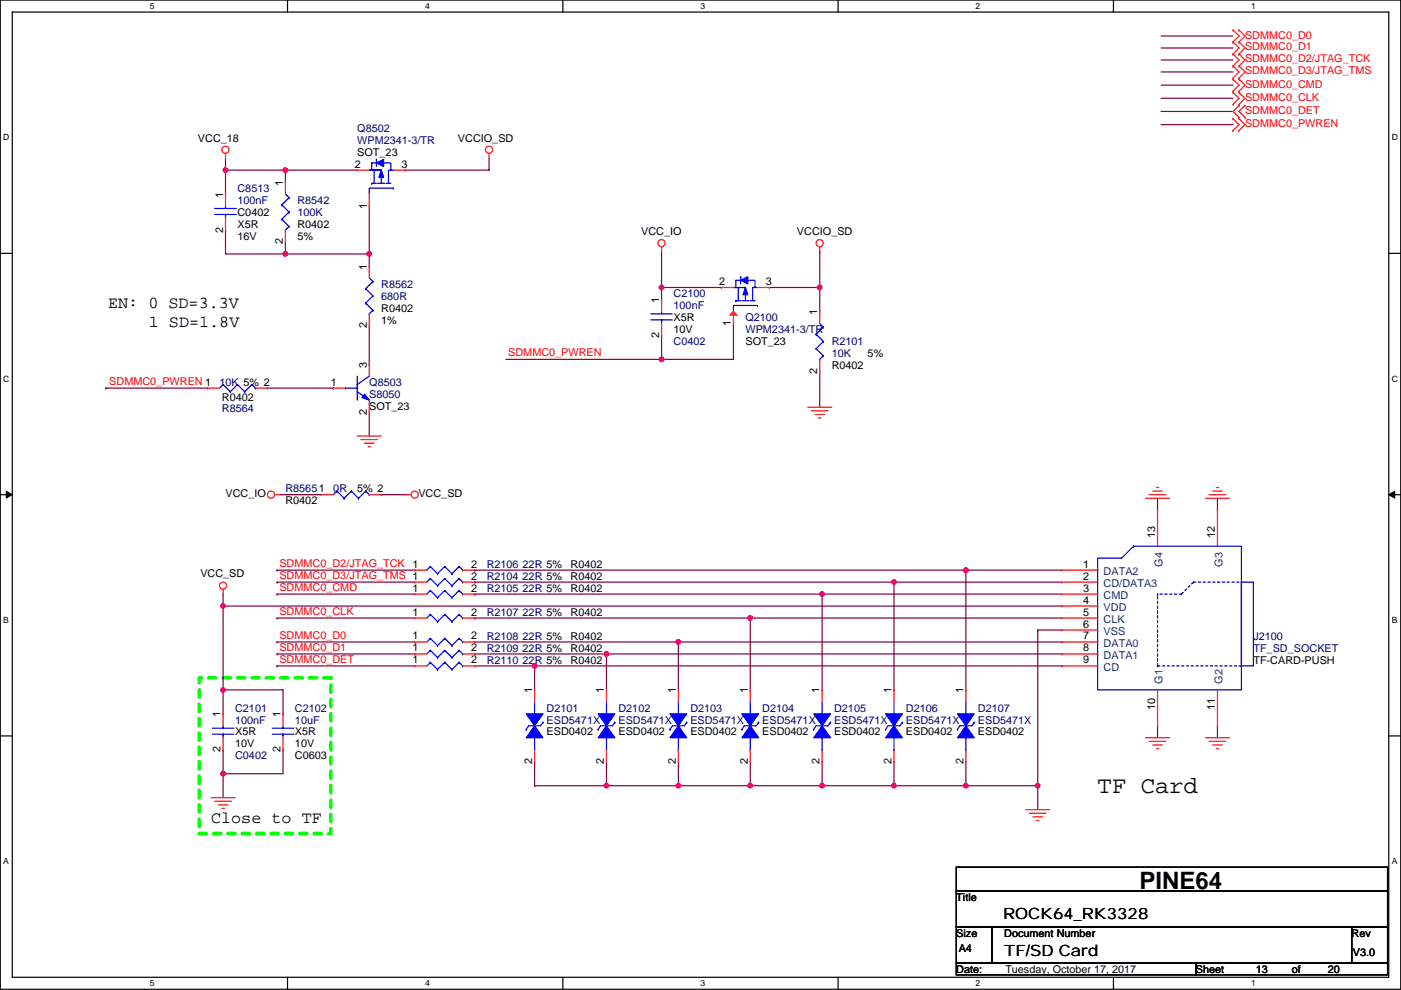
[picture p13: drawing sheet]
<svg xmlns="http://www.w3.org/2000/svg" width="297mm" height="210mm" viewBox="0 0 297 210" stroke-linecap="round" stroke-linejoin="round" font-family="sans-serif">
<defs><g id="words">
<g font-size="5.1">
<text x="232.7" y="168.1">TF Card</text>
<text x="241.6" y="188.6">PINE64</text>
</g>
<g font-size="3.6">
<text x="22.9" y="65.3">EN: 0 SD=3.3V</text>
<text x="31.6" y="69.4">1 SD=1.8V</text>
<text x="44.8" y="174.6">Close to TF</text>
</g>
<g font-size="3.3">
<text x="212.7" y="194.9">ROCK64_RK3328</text>
<text x="212.9" y="202.8">TF/SD Card</text>
</g>
<g font-size="2.3" fill="#f00">
<text x="264" y="10.7">SDMMC0_D1</text>
<text x="264" y="8.2">SDMMC0_D0</text>
<text x="264" y="13.3">SDMMC0_D2/JTAG_TCK</text>
<text x="264" y="15.8">SDMMC0_D3/JTAG_TMS</text>
<text x="264" y="21.4">SDMMC0_CLK</text>
<text x="264" y="18.6">SDMMC0_CMD</text>
<text x="264" y="24.2">SDMMC0_DET</text>
<text x="264" y="27">SDMMC0_PWREN</text>
<text x="107.8" y="75.6">SDMMC0_PWREN</text>
<text x="23.2" y="81.7">SDMMC0_PWREN 1</text>
<text x="59.2" y="120.3">SDMMC0_D2/JTAG_TCK 1</text>
<text x="59.2" y="122.9">SDMMC0_D3/JTAG_TMS 1</text>
<text x="59.2" y="125.4">SDMMC0_CMD</text>
<text x="59.2" y="130.5">SDMMC0_CLK</text>
<text x="59.2" y="135.6">SDMMC0_D0</text>
<text x="59.2" y="140.6">SDMMC0_DET</text>
<text x="59.2" y="138.1">SDMMC0_D1</text>
</g>
<g font-size="2.3" fill="#000080">
<text x="75.8" y="28">Q8502</text>
<text x="75.8" y="30.5">WPM2341-3/TR</text>
<text x="50.4" y="40.7">C8513</text>
<text x="50.4" y="43.2">100nF</text>
<text x="63.1" y="43.2">R8542</text>
<text x="63.1" y="45.8">100K</text>
<text x="80.8" y="61">R8562</text>
<text x="80.8" y="63.5">680R</text>
<text x="142.8" y="63">C2100</text>
<text x="142.8" y="65.6">100nF</text>
<text x="158" y="68.1">Q2100</text>
<text x="158" y="70.7">WPM2341-3/TR</text>
<text x="142.8" y="73.2">C0402</text>
<text x="176.3" y="73.2">R2101</text>
<text x="176.3" y="75.7">10K</text>
<text x="46.5" y="81.8">10K 5% 2</text>
<text x="78.3" y="81.8">Q8503</text>
<text x="47.1" y="87.4">R8564</text>
<text x="78.3" y="84.4">S8050</text>
<text x="60.5" y="104.4">R85651</text>
<text x="70.7" y="104.4">0R</text>
<text x="103.2" y="120.4">R2106 22R 5%</text>
<text x="103.2" y="125.5">R2105 22R 5%</text>
<text x="103.2" y="123">R2104 22R 5%</text>
<text x="103.2" y="130.6">R2107 22R 5%</text>
<text x="103.2" y="135.7">R2108 22R 5%</text>
<text x="265.7" y="135.7">J2100</text>
<text x="103.2" y="138.2">R2109 22R 5%</text>
<text x="103.2" y="140.8">R2110 22R 5%</text>
<text x="265.7" y="138.2">TF_SD_SOCKET</text>
<text x="49.8" y="150.9">C2101</text>
<text x="49.8" y="153.5">100nF</text>
<text x="62.5" y="150.9">C2102</text>
<text x="62.5" y="153.5">10uF</text>
<text x="115.9" y="150.9">D2101</text>
<text x="115.9" y="153.5">ESD5471X</text>
<text x="131.1" y="150.9">D2102</text>
<text x="131.1" y="153.5">ESD5471X</text>
<text x="146.4" y="150.9">D2103</text>
<text x="146.4" y="153.5">ESD5471X</text>
<text x="161.6" y="150.9">D2104</text>
<text x="161.6" y="153.5">ESD5471X</text>
<text x="176.8" y="150.9">D2105</text>
<text x="176.8" y="153.5">ESD5471X</text>
<text x="192.1" y="150.9">D2106</text>
<text x="192.1" y="153.5">ESD5471X</text>
<text x="207.3" y="150.9">D2107</text>
<text x="207.3" y="153.5">ESD5471X</text>
<text x="49.8" y="161.1">C0402</text>
</g>
<g font-size="2.3">
<text x="42" y="30">VCC_18</text>
<text x="75.2" y="35.6">2</text>
<text x="75.8" y="33.1">SOT_23</text>
<text x="85.2" y="35.6">3</text>
<text x="97.1" y="30">VCCIO_SD</text>
<text x="47.3" y="41.9" transform="rotate(-90 47.3 41.9)">1</text>
<text x="60" y="39.4" transform="rotate(-90 60 39.4)">1</text>
<text x="50.4" y="45.8">C0402</text>
<text x="77.8" y="44.2" transform="rotate(-90 77.8 44.2)">1</text>
<text x="47.3" y="49.3" transform="rotate(-90 47.3 49.3)">2</text>
<text x="50.4" y="48.3">X5R</text>
<text x="50.4" y="50.8">16V</text>
<text x="60" y="51.9" transform="rotate(-90 60 51.9)">2</text>
<text x="63.1" y="48.3">R0402</text>
<text x="63.1" y="50.8">5%</text>
<text x="136" y="49.8">VCC_IO</text>
<text x="169" y="49.8">VCCIO_SD</text>
<text x="77.8" y="57.2" transform="rotate(-90 77.8 57.2)">1</text>
<text x="139.7" y="64.3" transform="rotate(-90 139.7 64.3)">1</text>
<text x="152.5" y="60.5">2</text>
<text x="162.4" y="60.5">3</text>
<text x="77.8" y="69.6" transform="rotate(-90 77.8 69.6)">2</text>
<text x="80.8" y="66.1">R0402</text>
<text x="80.8" y="68.6">1%</text>
<text x="139.7" y="71.7" transform="rotate(-90 139.7 71.7)">2</text>
<text x="142.8" y="68.1">X5R</text>
<text x="142.8" y="70.7">10V</text>
<text x="155" y="69.1" transform="rotate(-90 155 69.1)">1</text>
<text x="173.3" y="66.8" transform="rotate(-90 173.3 66.8)">1</text>
<text x="77.8" y="78" transform="rotate(-90 77.8 78)">3</text>
<text x="158" y="73.2">SOT_23</text>
<text x="184" y="75.7">5%</text>
<text x="70.2" y="81.8">1</text>
<text x="173.3" y="79.3" transform="rotate(-90 173.3 79.3)">2</text>
<text x="176.3" y="78.3">R0402</text>
<text x="47.1" y="85.1">R0402</text>
<text x="77.8" y="87.9" transform="rotate(-90 77.8 87.9)">2</text>
<text x="78.3" y="86.9">SOT_23</text>
<text x="47.8" y="105.5">VCC_IO</text>
<text x="60.5" y="107">R0402</text>
<text x="75.8" y="104.4">5% 2</text>
<text x="88.7" y="105.5">VCC_SD</text>
<text x="244.9" y="114.1" transform="rotate(-90 244.9 114.1)">13</text>
<text x="257.6" y="114.1" transform="rotate(-90 257.6 114.1)">12</text>
<text x="42.5" y="122.5">VCC_SD</text>
<text x="87.4" y="125.5">1</text>
<text x="99.9" y="120.4">2</text>
<text x="99.9" y="125.5">2</text>
<text x="99.9" y="122.9">2</text>
<text x="121" y="120.4">R0402</text>
<text x="121" y="125.5">R0402</text>
<text x="121" y="123">R0402</text>
<text x="229.7" y="122.9">2</text>
<text x="229.7" y="125.5">3</text>
<text x="229.7" y="120.4">1</text>
<text x="87.4" y="130.6">1</text>
<text x="99.9" y="130.6">2</text>
<text x="121" y="130.6">R0402</text>
<text x="229.7" y="128">4</text>
<text x="229.7" y="130.6">5</text>
<text x="87.4" y="135.6">1</text>
<text x="99.9" y="135.6">2</text>
<text x="121" y="135.7">R0402</text>
<text x="229.7" y="133.1">6</text>
<text x="229.7" y="135.6">7</text>
<text x="87.4" y="138.2">1</text>
<text x="87.4" y="140.7">1</text>
<text x="99.9" y="138.2">2</text>
<text x="99.9" y="140.7">2</text>
<text x="121" y="138.2">R0402</text>
<text x="121" y="140.8">R0402</text>
<text x="229.7" y="138.2">8</text>
<text x="229.7" y="140.7">9</text>
<text x="265.7" y="140.8">TF-CARD-PUSH</text>
<text x="112.8" y="147.1" transform="rotate(-90 112.8 147.1)">1</text>
<text x="128.1" y="147.1" transform="rotate(-90 128.1 147.1)">1</text>
<text x="143.3" y="147.1" transform="rotate(-90 143.3 147.1)">1</text>
<text x="158.5" y="147.1" transform="rotate(-90 158.5 147.1)">1</text>
<text x="173.8" y="147.1" transform="rotate(-90 173.8 147.1)">1</text>
<text x="189" y="147.1" transform="rotate(-90 189 147.1)">1</text>
<text x="204.3" y="147.1" transform="rotate(-90 204.3 147.1)">1</text>
<text x="46.8" y="152.2" transform="rotate(-90 46.8 152.2)">1</text>
<text x="49.8" y="156">X5R</text>
<text x="59.5" y="152.2" transform="rotate(-90 59.5 152.2)">1</text>
<text x="62.5" y="156">X5R</text>
<text x="115.9" y="156">ESD0402</text>
<text x="131.1" y="156">ESD0402</text>
<text x="146.4" y="156">ESD0402</text>
<text x="161.6" y="156">ESD0402</text>
<text x="176.8" y="156">ESD0402</text>
<text x="192.1" y="156">ESD0402</text>
<text x="207.3" y="156">ESD0402</text>
<text x="244.9" y="150.7" transform="rotate(-90 244.9 150.7)">10</text>
<text x="257.6" y="150.7" transform="rotate(-90 257.6 150.7)">11</text>
<text x="46.8" y="159.6" transform="rotate(-90 46.8 159.6)">2</text>
<text x="49.8" y="158.5">10V</text>
<text x="59.5" y="159.6" transform="rotate(-90 59.5 159.6)">2</text>
<text x="62.5" y="161.1">C0603</text>
<text x="62.5" y="158.5">10V</text>
<text x="112.8" y="162.1" transform="rotate(-90 112.8 162.1)">2</text>
<text x="128.1" y="162.1" transform="rotate(-90 128.1 162.1)">2</text>
<text x="143.3" y="162.1" transform="rotate(-90 143.3 162.1)">2</text>
<text x="158.5" y="162.1" transform="rotate(-90 158.5 162.1)">2</text>
<text x="173.8" y="162.1" transform="rotate(-90 173.8 162.1)">2</text>
<text x="189" y="162.1" transform="rotate(-90 189 162.1)">2</text>
<text x="204.3" y="162.1" transform="rotate(-90 204.3 162.1)">2</text>
<text x="202.8" y="191.1">Title</text>
<text x="202.8" y="198.7">Size</text>
<text x="203.3" y="202">A4</text>
<text x="212.9" y="198.7">Document Number</text>
<text x="286.6" y="198.7">Rev</text>
<text x="286.8" y="202.7">V3.0</text>
<text x="202.8" y="206.3">Date:</text>
<text x="213.2" y="206.3">Tuesday, October 17, 2017</text>
<text x="253.6" y="206.3">Sheet</text>
<text x="266.3" y="206.3">13</text>
<text x="273.9" y="206.3">of</text>
<text x="281.5" y="206.3">20</text>
</g>
<g font-size="2.3" fill="#004080">
<text x="234" y="124.5">CD/DATA3</text>
<text x="234" y="122">DATA2</text>
<text x="246.5" y="120.2" transform="rotate(-90 246.5 120.2)">G4</text>
<text x="259.2" y="120.2" transform="rotate(-90 259.2 120.2)">G3</text>
<text x="234" y="127">CMD</text>
<text x="234" y="129.6">VDD</text>
<text x="234" y="132.1">CLK</text>
<text x="234" y="134.7">VSS</text>
<text x="234" y="137.2">DATA0</text>
<text x="234" y="139.7">DATA1</text>
<text x="234" y="142.3">CD</text>
<text x="246.5" y="145.1" transform="rotate(-90 246.5 145.1)">G1</text>
<text x="259.2" y="145.1" transform="rotate(-90 259.2 145.1)">G2</text>
</g>
<g font-size="1.8">
<text x="31.8" y="1.9">5</text>
<text x="90.1" y="1.9">4</text>
<text x="148.5" y="1.9">3</text>
<text x="206.9" y="1.9">2</text>
<text x="265.2" y="1.9">1</text>
<text x=".7" y="29.8">D</text>
<text x="295.1" y="29.8">D</text>
<text x=".7" y="81">C</text>
<text x="295.1" y="81">C</text>
<text x=".7" y="132.1">B</text>
<text x="295.1" y="132.1">B</text>
<text x=".7" y="183.3">A</text>
<text x="295.1" y="183.3">A</text>
<text x="31.8" y="209.2">5</text>
<text x="90.1" y="209.2">4</text>
<text x="148.5" y="209.2">3</text>
<text x="206.9" y="209.2">2</text>
<text x="265.2" y="209.2">1</text>
</g>
</g></defs>
<path d="M.1 0h296.9v209.8h-296.9zM2.6 2.6h291.8v204.7h-291.8z" fill="none" stroke="#000" stroke-width=".25"/>
<g fill="#fff">
<path d="M31.8 .3h1v2h-1z"/>
<path d="M31.8 207.5h1v2.1h-1z"/>
</g>
<path d="M61 0v2.6M61 207.3v2.5" fill="none" stroke="#000" stroke-width=".25"/>
<g fill="#fff">
<path d="M90.1 .3h1v2h-1z"/>
<path d="M90.1 207.5h1v2.1h-1z"/>
</g>
<path d="M119.3 0v2.6M119.3 207.3v2.5" fill="none" stroke="#000" stroke-width=".25"/>
<g fill="#fff">
<path d="M148.5 .3h1v2h-1z"/>
<path d="M148.5 207.5h1v2.1h-1z"/>
</g>
<path d="M177.7 0v2.6M177.7 207.3v2.5" fill="none" stroke="#000" stroke-width=".25"/>
<g fill="#fff">
<path d="M206.9 .3h1v2h-1z"/>
<path d="M206.9 207.5h1v2.1h-1z"/>
</g>
<path d="M236.1 0v2.6M236.1 207.3v2.5" fill="none" stroke="#000" stroke-width=".25"/>
<g fill="#fff">
<path d="M265.2 .3h1v2h-1z"/>
<path d="M265.2 207.5h1v2.1h-1z"/>
<path d="M.7 28.2h1.3v2h-1.3z"/>
<path d="M295.1 28.2h1.3v2h-1.3z"/>
<path d="M.7 79.3h1.3v2.1h-1.3z"/>
<path d="M295.1 79.3h1.3v2.1h-1.3z"/>
</g>
<path d="M.1 53.7h2.5M294.4 53.7h2.6" fill="none" stroke="#000" stroke-width=".25"/>
<g fill="#fff">
<path d="M.7 130.5h1.2v2h-1.2z"/>
<path d="M295.1 130.5h1.2v2h-1.2z"/>
</g>
<path d="M.1 104.9h2.5M294.4 104.9h2.6" fill="none" stroke="#000" stroke-width=".25"/>
<path d="M1.3 104.2l1.3 .7-1.3 .7zM294.4 104.9l1.3-.7v1.4z" fill="#000" stroke="#000" stroke-width=".21"/>
<g fill="#fff">
<path d="M.7 181.7h1.2v2h-1.2z"/>
<path d="M295.1 181.7h1.2v2h-1.2z"/>
</g>
<path d="M.1 156.1h2.5M294.4 156.1h2.6M202.8 183.9h91.4v5.1h-91.4zM202.8 189h91.4v7.6h-91.4zM202.8 196.6h7.6v7.6h-7.6zM210.4 196.6h76.2v7.6h-76.2zM286.6 196.6h7.6v7.6h-7.6zM202.8 204.2h50.8v2.6h-50.8zM253.6 204.2h40.6v2.6h-40.6z" fill="none" stroke="#000" stroke-width=".25"/>
<path d="M42.2 143.8h28v33h-28z" fill="none" stroke="#0f0" stroke-width=".76" stroke-dasharray="1.5 1.5"/>
<g fill="none" stroke="#800040" stroke-width=".25">
<path d="M246.2 18.1h15.2M246.2 15.3h15.2M246.2 12.7h15.2M246.2 10.2h15.2M246.2 7.6h15.2M47.8 33.5v2.6M47.8 36.1h.1M47.8 36.1h12.7M47.8 36.1v5.1M60.5 36.1h.1M60.5 36.1h15.3M60.5 36.1v2.5"/>
<path d="M103.7 33.5v2.6h-17.8M246.2 20.8h15.2M246.2 23.6h15.2M246.2 26.4h15.2M47.8 48.8v5.1h12.7M60.5 53.9h.1M60.5 51.3v2.6M60.5 53.9h17.8M78.3 43.7v10.2M78.3 53.9h.1M78.3 53.9v2.5M140.3 53.4v7.6"/>
<path d="M173.8 53.4h.1M173.8 53.4v7.6M78.3 69.1v8.1M140.3 76.2h.1M140.3 71.1v5.1M140.3 61h.1M140.3 61v2.5M140.3 61h12.7M155.5 68.6v7.6h-48.3M163.1 61h10.7M173.8 78.8v7.6M173.8 61v5.1"/>
<path d="M22.4 82.3h.1M22.4 82.3h21.6M56.7 82.3h14M70.7 82.3h.1M78.3 87.4v5.1M59.2 104.9h8.9M80.8 104.9h5.4M245.4 105.7v2.5M258.1 105.7v2.5M47.3 126v2.5M47.3 128.5h.1M47.3 128.5v17.8"/>
<path d="M47.3 128.5h177.8M58.7 136.2h.1M58.7 120.9h.1M58.7 123.5h.1M58.7 126h.1M58.7 131.1h.1M58.7 138.7h.1M58.7 136.2h29.2M58.7 120.9h29.2M58.7 123.5h29.2M58.7 126h29.2M58.7 131.1h29.2"/>
<path d="M58.7 138.7h29.2M100.6 136.2h43.2v10.1M100.6 120.9h.1M100.6 138.7h28M100.6 123.5h.1M100.6 126h.1M100.6 131.1h.1M100.6 120.9h104.2M100.6 123.5h88.9M100.6 126h73.7M100.6 131.1h58.5M128.6 138.7v7.6"/>
<path d="M128.6 138.7h.1M128.6 138.7h96.5M143.8 136.2h.1M143.8 136.2h81.3M159.1 131.1h66M159.1 131.1v15.2M174.3 126h50.8M174.3 126v20.3M189.5 123.5h35.6M189.5 123.5v22.8M204.8 120.9h20.3M204.8 120.9v25.4"/>
<path d="M220 133.6h.1M220 133.6h5.1M220 133.6v33M47.3 146.3v5.1M47.3 146.3h12.7v5.1M47.3 159h.1M47.3 159v5.1M58.7 141.2h.1M58.7 141.2h29.2M60 159v5.1h-12.7M100.6 141.2h12.7M113.3 141.2h.1"/>
<path d="M113.3 141.2v5.1M113.3 141.2h111.8M245.4 153.9v2.6M258.1 153.9v2.6M47.3 164.1v5.1M113.3 166.6h.1M113.3 161.6v5M113.3 166.6h15.3M128.6 161.6v5h15.2M143.8 166.6h.1M143.8 161.6v5M143.8 166.6h15.3"/>
<path d="M159.1 166.6h15.2M159.1 161.6v5M174.3 166.6h.1M174.3 161.6v5M174.3 166.6h15.2M189.5 161.6v5M189.5 166.6h15.3M204.8 166.6h.1M204.8 161.6v5M204.8 166.6h15.2M220 166.6v5.1"/>
</g>
<g fill="#f0f" stroke="#f0f" stroke-width=".25">
<circle cx="220" cy="166.6" r=".5"/>
<circle cx="143.8" cy="136.2" r=".5"/>
<circle cx="113.3" cy="141.2" r=".5"/>
<circle cx="47.3" cy="164.1" r=".5"/>
<circle cx="204.8" cy="120.9" r=".5"/>
<circle cx="204.8" cy="166.6" r=".5"/>
<circle cx="47.3" cy="128.5" r=".5"/>
<circle cx="47.3" cy="146.3" r=".5"/>
<circle cx="189.5" cy="123.5" r=".5"/>
<circle cx="189.5" cy="166.6" r=".5"/>
<circle cx="174.3" cy="166.6" r=".5"/>
<circle cx="159.1" cy="166.6" r=".5"/>
<circle cx="143.8" cy="166.6" r=".5"/>
<circle cx="174.3" cy="126" r=".5"/>
<circle cx="128.6" cy="138.7" r=".5"/>
<circle cx="159.1" cy="131.1" r=".5"/>
<circle cx="128.6" cy="166.6" r=".5"/>
<circle cx="140.3" cy="76.2" r=".5"/>
<circle cx="140.3" cy="61" r=".5"/>
<circle cx="173.8" cy="61" r=".5"/>
<circle cx="60.5" cy="53.9" r=".5"/>
<circle cx="47.8" cy="36.1" r=".5"/>
<circle cx="60.5" cy="36.1" r=".5"/>
<circle cx="78.3" cy="53.9" r=".5"/>
</g>
<g fill="none" stroke="#f00" stroke-width=".25">
<path d="M261.4 19.6h.1M261.4 19.3h.1M261.4 16.8h.1M261.4 14h.1M261.4 11.5h.1M261.4 16.5h.1M261.4 8.9h.1M261.4 6.4h.1M261.4 19.6l1.3 1.2-1.3 1.3M261.4 16.8l1.3 1.3-1.3 1.2M261.4 11.5l1.3 1.2-1.3 1.3M261.4 14l1.3 1.3-1.3 1.2"/>
<path d="M261.4 8.9l1.3 1.3-1.3 1.3M261.4 6.4l1.3 1.2-1.3 1.3M262.7 19.6h.1M262.7 19.3h.1M262.7 16.8h.1M262.7 14h.1M262.7 11.5h.1M262.7 16.5h.1M262.7 8.9h.1M262.7 6.4h.1M262.7 19.6l1.3 1.2-1.3 1.3M262.7 16.8l1.3 1.3-1.3 1.2"/>
<path d="M262.7 11.5l1.3 1.2-1.3 1.3M262.7 14l1.3 1.3-1.3 1.2M262.7 8.9l1.3 1.3-1.3 1.3M262.7 6.4l1.3 1.2-1.3 1.3M47.8 32.5v1M60.5 38.6h.1M60.5 38.6v2.6M75.8 36.1h.1M75.8 36.1h2.5M83.4 36.1h2.5M85.9 36.1h.1M103.7 32.5v1"/>
<path d="M261.4 22.1h.1M261.4 27.7h.1M261.4 25.2h.1M261.4 25.2l1.3 1.2-1.3 1.3M262.7 22.1h.1M262.7 22.4h.1M262.7 24.9h.1M262.7 27.7h.1M262.7 25.2h.1M262.7 22.4l-1.3 1.2 1.3 1.3M262.7 25.2l1.3 1.2-1.3 1.3M264 24.9h.1"/>
<path d="M264 22.4h.1M264 22.4l-1.3 1.2 1.3 1.3M47.8 41.2h.1M47.8 48.8h.1M47.8 41.2v2.5M47.8 46.2v2.6M60.5 51.3h.1M60.5 48.8v2.5M78.3 43.7h.1M78.3 56.4h.1M78.3 41.2v2.5M78.3 56.4v2.5"/>
<path d="M140.3 52.3v1.1M173.8 52.3v1.1M78.3 77.2h.1M78.3 69.1h.1M78.3 66.6v2.5M78.3 77.2v2.6M140.3 63.5h.1M140.3 71.1h.1M140.3 63.5v2.6M140.3 68.6v2.5M153 61h.1M153 61h2.5"/>
<path d="M155.5 68.6h.1M155.5 66.1v2.5M160.6 61h2.5M163.1 61h.1M173.8 66.1h.1M173.8 78.8h.1M173.8 66.1v2.5M173.8 76.2v2.6M44 82.3h.1M44 82.3h2.5M54.2 82.3h2.5M56.7 82.3h.1"/>
<path d="M70.7 82.3h.1M70.7 82.3h2.5M75.8 92.5h5M76.5 93.2h3.6M77.3 94h2M78 94.8h.5M78.3 87.4h.1M78.3 84.9v2.5M171.3 86.4h5M172 87.1h3.6M172.8 87.9h2M173.5 88.7h.5"/>
<path d="M58.2 104.9h1M68.1 104.9h.1M68.1 104.9h2.6M78.3 104.9h2.5M80.8 104.9h.1M86.2 104.9h1M242.9 105.7h5.1M243.6 104.9h3.6M244.4 104.2h2M245.2 103.4h.5M245.4 108.2h.1M245.4 108.2v7.6"/>
<path d="M255.6 105.7h5.1M256.3 104.9h3.6M257.1 104.2h2M257.9 103.4h.5M258.1 108.2h.1M258.1 108.2v7.6M47.3 125v1M87.9 138.7h.1M87.9 120.9h.1M87.9 136.2h.1M87.9 126h.1M87.9 123.5h.1"/>
<path d="M87.9 131.1h.1M87.9 138.7h2.6M87.9 120.9h2.6M87.9 123.5h2.6M87.9 126h2.6M87.9 131.1h2.6M87.9 136.2h2.6M98.1 138.7h2.5M98.1 120.9h2.5M98.1 123.5h2.5M98.1 126h2.5M98.1 131.1h2.5"/>
<path d="M98.1 136.2h2.5M100.6 138.7h.1M100.6 120.9h.1M100.6 136.2h.1M100.6 126h.1M100.6 123.5h.1M100.6 131.1h.1M225.1 123.5h.1M225.1 126h.1M225.1 128.5h.1M225.1 131.1h.1M225.1 133.6h.1"/>
<path d="M225.1 136.2h.1M225.1 138.7h.1M225.1 120.9h.1M225.1 138.7h7.6M225.1 120.9h7.6M225.1 123.5h7.6M225.1 126h7.6M225.1 128.5h7.6M225.1 131.1h7.6M225.1 133.6h7.6M225.1 136.2h7.6M47.3 151.4h.1"/>
<path d="M47.3 159h.1M47.3 151.4v2.5M47.3 156.5v2.5M60 151.4h.1M60 159h.1M60 151.4v2.5M60 156.5v2.5M87.9 141.2h.1M87.9 141.2h2.6M98.1 141.2h2.5M100.6 141.2h.1M113.3 146.3h.1"/>
<path d="M113.3 146.3v2.6M113.3 159v2.6M128.6 146.3h.1M128.6 146.3v2.6M128.6 159v2.6M143.8 146.3h.1M143.8 146.3v2.6M143.8 159v2.6M159.1 146.3h.1M159.1 146.3v2.6M159.1 159v2.6M174.3 146.3h.1"/>
<path d="M174.3 146.3v2.6M174.3 159v2.6M189.5 146.3h.1M189.5 146.3v2.6M189.5 159v2.6M204.8 146.3h.1M204.8 146.3v2.6M204.8 159v2.6M225.1 141.2h.1M225.1 141.2h7.6M242.9 156.5h5.1M243.6 157.2h3.6"/>
<path d="M244.4 158h2M245.2 158.8h.5M245.4 153.9h.1M245.4 146.3v7.6M255.6 156.5h5.1M256.3 157.2h3.6M257.1 158h2M257.9 158.8h.5M258.1 153.9h.1M258.1 146.3v7.6M44.8 169.2h5M45.5 169.9h3.6"/>
<path d="M46.3 170.7h2M47.1 171.5h.5M113.3 161.6h.1M128.6 161.6h.1M143.8 161.6h.1M159.1 161.6h.1M174.3 161.6h.1M189.5 161.6h.1M204.8 161.6h.1M217.5 171.7h5.1M218.2 172.5h3.6M219 173.2h2"/>
<path d="M219.8 174h.5"/>
<circle cx="47.8" cy="31.8" r=".76"/>
<circle cx="103.7" cy="31.8" r=".76"/>
<circle cx="140.3" cy="51.6" r=".76"/>
<circle cx="173.8" cy="51.6" r=".76"/>
<circle cx="57.5" cy="104.9" r=".76"/>
<circle cx="87.9" cy="104.9" r=".76"/>
<circle cx="47.3" cy="124.2" r=".76"/>
</g>
<g fill="none" stroke="#00f" stroke-width=".25">
<path d="M78.8 38.9h.1M78.8 38.9h1M79.3 36.1v2.8M79.8 34.6h-1v1.5M79.8 33.8h.1M79.8 33.8v1.5M80.1 38.9h1.5M80.8 36.1h-2.5h2.5v1M80.8 37.4v1.5M81.3 34.6h1.6v1.5M81.8 38.9h1.1M82.9 36.1h.5"/>
<path d="M82.9 36.1h.2M82.9 36.1h-.5v2.8M83.4 39.9h-5.1v1.3M83.4 39.9h.1M45.5 45.5h4.6M45.5 44.2h4.6M47.8 43.7v.5M47.8 45.5h.1M47.8 45.5v.7M59.8 43.5h.1M59.8 46.5h.1M59.8 43.5l1.5 1.5"/>
<path d="M59.8 46.5l1.5 1.5M60.5 48.8h.1M60.5 41.2l.8 .7M61.3 41.9h.1M61.3 45h.1M61.3 48h.1M61.3 41.9l-1.5 1.6M61.3 45l-1.5 1.5M61.3 48l-.8 .8M78.3 58.9l.8 .8M79.1 59.7h.1M79.1 59.7l-1.6 1.5"/>
<path d="M157 59.5h-1v1.5M157 58.7h.1M157 58.7v1.5M158.6 59.5h1.5v1.5M75.8 79.8v5.1M77.5 61.2h.1M77.5 64.3h.1M77.5 61.2l1.6 1.6M77.5 64.3l1.6 1.5M78.3 66.6h.1M78.3 79.8l-2.5 1.8M79.1 62.8h.1"/>
<path d="M79.1 65.8h.1M79.1 62.8l-1.6 1.5M79.1 65.8l-.8 .8M138 67.8h4.6M138 66.6h4.6M140.3 66.1v.5M140.3 67.8h.1M140.3 67.8v.8M156 63.8h.1M156 63.8h1M156.5 61v2.8M157.3 63.8h1.5"/>
<path d="M158 61h-2.5h2.5v1M158 62.3v1.5M159.1 63.8h1M160.1 61h.5M160.1 61h.2M160.1 61h-.5v2.8M160.6 64.8h-5.1v1.3M160.6 64.8h.1M173 70.9h.1M173 73.9h.1M173 70.9l1.6 1.5M173 73.9l1.6 1.6"/>
<path d="M173.8 76.2h.1M173.8 68.6l.8 .8M174.6 69.4h.1M174.6 72.4h.1M174.6 75.5h.1M174.6 69.4l-1.6 1.5M174.6 72.4l-1.6 1.5M174.6 75.5l-.8 .7M47.3 81.6h.1M47.3 81.6l-.8 .7M47.3 81.6l1.5 1.5M48.8 83.1h.1"/>
<path d="M50.4 81.6h.1M50.4 81.6l-1.6 1.5M50.4 81.6l1.5 1.5M51.9 83.1h.1M53.4 81.6h.1M53.4 81.6l-1.5 1.5M53.4 81.6l.8 .7M54.2 82.3h.1M73.2 82.3h.1M73.2 82.3h2.6M75.8 81.6h.1M75.8 83.1l2.5 1.8"/>
<path d="M78.3 84.9h.1M71.4 104.2h.1M71.4 104.2l-.7 .7M71.4 104.2l1.6 1.5M73 105.7h.1M74.5 104.2h.1M74.5 104.2l-1.5 1.5M74.5 104.2l1.5 1.5M76 105.7h.1M77.5 104.2h.1M77.5 104.2l-1.5 1.5M77.5 104.2l.8 .7"/>
<path d="M78.3 104.9h.1M232.7 118.4h5.1l2.5-2.6h22.9v30.5h-30.5zM240.3 115.8h.1M91.2 137.9h.1M91.2 120.2h.1M91.2 135.4h.1M91.2 125.2h.1M91.2 122.7h.1M91.2 130.3h.1M91.2 137.9l-.7 .8M91.2 137.9l1.6 1.6M91.2 120.2l-.7 .7"/>
<path d="M91.2 120.2l1.6 1.5M91.2 135.4l-.7 .8M91.2 135.4l1.6 1.5M91.2 125.2l-.7 .8M91.2 125.2l1.6 1.6M91.2 122.7l-.7 .8M91.2 122.7l1.6 1.5M91.2 130.3l-.7 .8M91.2 130.3l1.6 1.5M92.8 139.5h.1M92.8 121.7h.1M92.8 136.9h.1"/>
<path d="M92.8 126.8h.1M92.8 124.2h.1M92.8 131.8h.1M94.3 137.9h.1M94.3 120.2h.1M94.3 135.4h.1M94.3 125.2h.1M94.3 122.7h.1M94.3 130.3h.1M94.3 137.9l-1.5 1.6M94.3 137.9l1.5 1.6M94.3 120.2l-1.5 1.5"/>
<path d="M94.3 120.2l1.5 1.5M94.3 135.4l-1.5 1.5M94.3 135.4l1.5 1.5M94.3 125.2l-1.5 1.6M94.3 125.2l1.5 1.6M94.3 122.7l-1.5 1.5M94.3 122.7l1.5 1.5M94.3 130.3l-1.5 1.5M94.3 130.3l1.5 1.5M95.8 139.5h.1M95.8 121.7h.1M95.8 136.9h.1"/>
<path d="M95.8 126.8h.1M95.8 124.2h.1M95.8 131.8h.1M97.3 137.9h.1M97.3 120.2h.1M97.3 135.4h.1M97.3 125.2h.1M97.3 122.7h.1M97.3 130.3h.1M97.3 137.9l-1.5 1.6M97.3 137.9l.8 .8M97.3 120.2l-1.5 1.5"/>
<path d="M97.3 120.2l.8 .7M97.3 135.4l-1.5 1.5M97.3 135.4l.8 .8M97.3 125.2l-1.5 1.6M97.3 125.2l.8 .8M97.3 122.7l-1.5 1.5M97.3 122.7l.8 .8M97.3 130.3l-1.5 1.5M97.3 130.3l.8 .8M98.1 138.7h.1M98.1 120.9h.1M98.1 136.2h.1"/>
<path d="M98.1 126h.1M98.1 123.5h.1M98.1 131.1h.1M263.2 123.5h2.5v17.7h-2.5zM45 155.7h4.6M45 154.5h4.6M47.3 153.9v.6M47.3 155.7h.1M47.3 155.7v.8M57.7 155.7h4.6M57.7 154.5h4.6M60 153.9v.6"/>
<path d="M60 155.7h.1M60 155.7v.8M91.2 140.5h.1M91.2 140.5l-.7 .7M91.2 140.5l1.6 1.5M92.8 142h.1M94.3 140.5h.1M94.3 140.5l-1.5 1.5M94.3 140.5l1.5 1.5M95.8 142h.1M97.3 140.5h.1M97.3 140.5l-1.5 1.5"/>
<path d="M97.3 140.5l.8 .7M98.1 141.2h.1M111.6 154.7h.1M113.3 148.9v2.5M113.3 159h.1M113.3 156.5v2.5M115.1 153.2l-.5 .7h-2.5l-.5 .8M115.1 153.2h.1M126.8 154.7h.1M128.6 148.9v2.5M128.6 159h.1M128.6 156.5v2.5"/>
<path d="M130.4 153.2l-.5 .7h-2.6l-.5 .8M130.4 153.2h.1M142 154.7h.1M143.8 148.9v2.5M143.8 159h.1M143.8 156.5v2.5M145.6 153.2l-.5 .7h-2.5l-.6 .8M145.6 153.2h.1M157.3 154.7h.1M159.1 148.9v2.5M159.1 159h.1M159.1 156.5v2.5"/>
<path d="M160.8 153.2l-.5 .7h-2.5l-.5 .8M160.8 153.2h.1M172.5 154.7h.1M174.3 148.9v2.5M174.3 159h.1M174.3 156.5v2.5M176.1 153.2l-.5 .7h-2.6l-.5 .8M176.1 153.2h.1M187.8 154.7h.1M189.5 148.9v2.5M189.5 159h.1M189.5 156.5v2.5"/>
<path d="M191.3 153.2l-.5 .7h-2.5l-.5 .8M191.3 153.2h.1M203 154.7h.1M204.8 148.9v2.5M204.8 159h.1M204.8 156.5v2.5M206.6 153.2l-.5 .7h-2.6l-.5 .8M206.6 153.2h.1"/>
</g>
<g fill="#00f" stroke="#00f" stroke-width=".25">
<path d="M111.6 151.4h3.5l-1.8 2.5z" fill-rule="evenodd"/>
<path d="M113.3 153.9l1.8 2.6h-3.5z" fill-rule="evenodd"/>
<path d="M80.8 36.1l.5 1.5h-1z" fill-rule="evenodd"/>
<path d="M79.8 34.6l1.5-.8v1.5z" fill-rule="evenodd"/>
<path d="M172.5 151.4h3.6l-1.8 2.5z" fill-rule="evenodd"/>
<path d="M174.3 153.9l1.8 2.6h-3.6z" fill-rule="evenodd"/>
<path d="M77.3 83.6l1 1.3-1.5-.6z" fill-rule="evenodd"/>
<path d="M126.8 151.4h3.6l-1.8 2.5z" fill-rule="evenodd"/>
<path d="M128.6 153.9l1.8 2.6h-3.6z" fill-rule="evenodd"/>
<path d="M158 61l.6 1.5h-1.1z" fill-rule="evenodd"/>
<path d="M157 59.5l1.6-.8v1.5z" fill-rule="evenodd"/>
<path d="M203 151.4h3.6l-1.8 2.5z" fill-rule="evenodd"/>
<path d="M204.8 153.9l1.8 2.6h-3.6z" fill-rule="evenodd"/>
<path d="M157.3 151.4h3.5l-1.7 2.5z" fill-rule="evenodd"/>
<path d="M159.1 153.9l1.7 2.6h-3.5z" fill-rule="evenodd"/>
<path d="M187.8 151.4h3.5l-1.8 2.5z" fill-rule="evenodd"/>
<path d="M189.5 153.9l1.8 2.6h-3.5z" fill-rule="evenodd"/>
<path d="M142 151.4h3.6l-1.8 2.5z" fill-rule="evenodd"/>
<path d="M143.8 153.9l1.8 2.6h-3.6z" fill-rule="evenodd"/>
</g>
<path d="M154.7 66.8l.8-.7 .8 .7z" fill="#f00" stroke="#f00" stroke-width=".25"/>
<path d="M245.4 126h.1M250.5 126l2.5-2.5M250.5 126h-5.1M253 123.5h.1M253 123.5h10.2M263.2 123.5h.1M245.4 141.2h.1M245.4 141.2v-15.2M263.2 141.2h-17.8" fill="none" stroke="#00f" stroke-width=".25" stroke-dasharray=".5 .5"/>
<use href="#words"/>
</svg>
